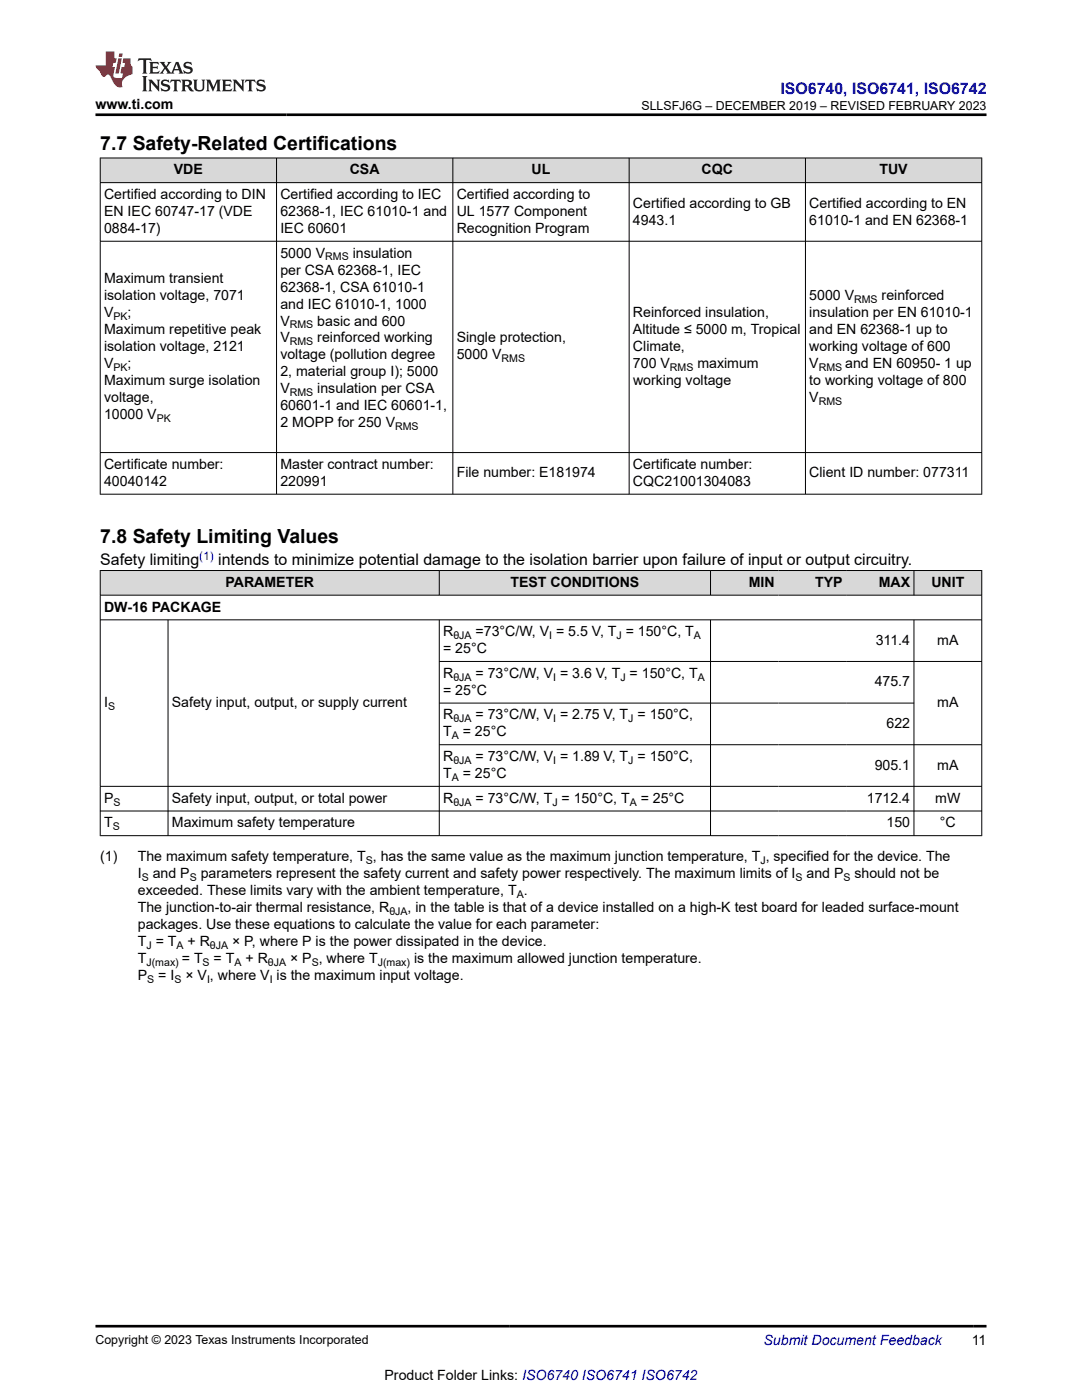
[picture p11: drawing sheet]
<svg xmlns="http://www.w3.org/2000/svg" width="216mm" height="279mm" viewBox="0 0 216 279" stroke-linecap="round" stroke-linejoin="round" font-family="sans-serif">
<defs><g id="words">
<g font-size="3.9">
<text x="20" y="29.9">7.7 Safety-Related Certifications</text>
<text x="20" y="108.4">7.8 Safety Limiting Values</text>
</g>
<text font-size="3.2" fill="#00f" x="155.7" y="18.7">ISO6740, ISO6741, ISO6742</text>
<g font-size="3.2">
<text x="20" y="112.8">Safety limiting</text>
<text x="43.6" y="112.8">intends to minimize potential damage to the isolation barrier upon failure of input or output circuitry.</text>
</g>
<g font-size="2.8">
<text x="19" y="21.8">www.ti.com</text>
<text x="34.7" y="34.8">VDE</text>
<text x="69.8" y="34.8">CSA</text>
<text x="106.1" y="34.8">UL</text>
<text x="140" y="34.8">CQC</text>
<text x="175.5" y="34.8">TUV</text>
<text x="20.8" y="39.7">Certified according to DIN</text>
<text x="55.9" y="39.7">Certified according to IEC</text>
<text x="91.1" y="39.7">Certified according to</text>
<text x="126.3" y="41.4">Certified according to GB</text>
<text x="161.5" y="41.4">Certified according to EN</text>
<text x="20.8" y="43.1">EN IEC 60747-17 (VDE</text>
<text x="20.8" y="46.5">0884-17)</text>
<text x="55.9" y="43.1">62368-1, IEC 61010-1 and</text>
<text x="55.9" y="46.5">IEC 60601</text>
<text x="91.1" y="43.1">UL 1577 Component</text>
<text x="91.1" y="46.5">Recognition Program</text>
<text x="126.3" y="44.8">4943.1</text>
<text x="161.5" y="44.8">61010-1 and EN 62368-1</text>
<text x="55.9" y="51.4">5000 V</text>
<text x="70.4" y="51.4">insulation</text>
<text x="20.8" y="56.5">Maximum transient</text>
<text x="20.8" y="59.9">isolation voltage, 7071</text>
<text x="55.9" y="54.8">per CSA 62368-1, IEC</text>
<text x="55.9" y="58.2">62368-1, CSA 61010-1</text>
<text x="161.5" y="59.9">5000 V</text>
<text x="175.9" y="59.9">reinforced</text>
<text x="20.8" y="63.3">V</text>
<text x="25.5" y="63.3">;</text>
<text x="55.9" y="61.6">and IEC 61010-1, 1000</text>
<text x="55.9" y="65">V</text>
<text x="63.3" y="65">basic and 600</text>
<text x="126.3" y="63.3">Reinforced insulation,</text>
<text x="161.5" y="63.3">insulation per EN 61010-1</text>
<text x="20.8" y="70">isolation voltage, 2121</text>
<text x="20.8" y="66.7">Maximum repetitive peak</text>
<text x="55.9" y="68.4">V</text>
<text x="55.9" y="71.7">voltage (pollution degree</text>
<text x="63.3" y="68.4">reinforced working</text>
<text x="91.1" y="68.4">Single protection,</text>
<text x="91.1" y="71.7">5000 V</text>
<text x="126.3" y="66.7">Altitude ≤ 5000 m, Tropical</text>
<text x="126.3" y="70">Climate,</text>
<text x="161.5" y="66.7">and EN 62368-1 up to</text>
<text x="161.5" y="70">working voltage of 600</text>
<text x="20.8" y="73.4">V</text>
<text x="20.8" y="76.8">Maximum surge isolation</text>
<text x="25.5" y="73.4">;</text>
<text x="55.9" y="75.1">2, material group I); 5000</text>
<text x="126.3" y="73.4">700 V</text>
<text x="126.3" y="76.8">working voltage</text>
<text x="139.2" y="73.4">maximum</text>
<text x="161.5" y="73.4">V</text>
<text x="161.5" y="76.8">to working voltage of 800</text>
<text x="168.7" y="73.4">and EN 60950- 1 up</text>
<text x="20.8" y="80.2">voltage,</text>
<text x="20.8" y="83.6">10000 V</text>
<text x="55.9" y="81.9">60601-1 and IEC 60601-1,</text>
<text x="55.9" y="78.5">V</text>
<text x="63.3" y="78.5">insulation per CSA</text>
<text x="161.5" y="80.2">V</text>
<text x="55.9" y="85.3">2 MOPP for 250 V</text>
<text x="20.8" y="93.6">Certificate number:</text>
<text x="55.9" y="93.6">Master contract number:</text>
<text x="91.1" y="95.3">File number: E181974</text>
<text x="126.3" y="93.6">Certificate number:</text>
<text x="161.5" y="95.3">Client ID number: 077311</text>
<text x="20.8" y="97">40040142</text>
<text x="55.9" y="97">220991</text>
<text x="126.3" y="97">CQC21001304083</text>
<text x="45" y="117.1">PARAMETER</text>
<text x="101.9" y="117.1">TEST CONDITIONS</text>
<text x="149.4" y="117.1">MIN</text>
<text x="162.6" y="117.1">TYP</text>
<text x="175.3" y="117.1">MAX</text>
<text x="185.8" y="117.1">UNIT</text>
<text x="20.8" y="122.1">DW-16 PACKAGE</text>
<text x="88.4" y="127">R</text>
<text x="88.4" y="130.4">= 25°C</text>
<text x="94.9" y="127">=73°C/W, V = 5.5 V, T = 150°C, T</text>
<text x="174.7" y="128.7">311.4</text>
<text x="187" y="128.7">mA</text>
<text x="88.4" y="135.3">R</text>
<text x="94.9" y="135.3">= 73°C/W, V = 3.6 V, T = 150°C, T</text>
<text x="174.5" y="137">475.7</text>
<text x="20.8" y="141.1">I</text>
<text x="34.3" y="141.1">Safety input, output, or supply current</text>
<text x="88.4" y="138.7">= 25°C</text>
<text x="88.4" y="143.6">R</text>
<text x="94.9" y="143.6">= 73°C/W, V = 2.75 V, T = 150°C,</text>
<text x="187" y="141.1">mA</text>
<text x="88.4" y="147">T</text>
<text x="92.3" y="147">= 25°C</text>
<text x="176.9" y="145.3">622</text>
<text x="88.4" y="151.9">R</text>
<text x="88.4" y="155.3">T</text>
<text x="92.3" y="155.3">= 25°C</text>
<text x="94.9" y="151.9">= 73°C/W, V = 1.89 V, T = 150°C,</text>
<text x="174.5" y="153.6">905.1</text>
<text x="187" y="153.6">mA</text>
<text x="20.8" y="160.2">P</text>
<text x="34.3" y="160.2">Safety input, output, or total power</text>
<text x="88.4" y="160.2">R</text>
<text x="94.9" y="160.2">= 73°C/W, T = 150°C, T</text>
<text x="127.9" y="160.2">= 25°C</text>
<text x="173" y="160.2">1712.4</text>
<text x="186.6" y="160.2">mW</text>
<text x="20.8" y="165.1">T</text>
<text x="34.3" y="165.1">Maximum safety temperature</text>
<text x="176.9" y="165.1">150</text>
<text x="187.6" y="165.1">°C</text>
<text x="20" y="171.9">(1)</text>
<text x="27.5" y="171.9">The maximum safety temperature, T , has the same value as the maximum junction temperature, T , specified for the device. The</text>
<text x="27.5" y="178.7">exceeded. These limits vary with the ambient temperature, T .</text>
<text x="27.5" y="175.3">I</text>
<text x="30.5" y="175.3">and P</text>
<text x="40.1" y="175.3">parameters represent the safety current and safety power respectively. The maximum limits of I</text>
<text x="160.9" y="175.3">and P</text>
<text x="170.5" y="175.3">should not be</text>
<text x="27.5" y="185.5">packages. Use these equations to calculate the value for each parameter:</text>
<text x="27.5" y="182.1">The junction-to-air thermal resistance, R</text>
<text x="81.3" y="182.1">, in the table is that of a device installed on a high-K test board for leaded surface-mount</text>
<text x="27.5" y="188.9">T = T</text>
<text x="37.4" y="188.9">+ R</text>
<text x="46.3" y="188.9">× P, where P is the power dissipated in the device.</text>
<text x="27.5" y="192.2">T</text>
<text x="27.5" y="195.6">P</text>
<text x="31.6" y="195.6">= I</text>
<text x="36.3" y="192.2">= T</text>
<text x="37" y="195.6">× V , where V is the maximum input voltage.</text>
<text x="42.6" y="192.2">= T</text>
<text x="49" y="192.2">+ R</text>
<text x="57.9" y="192.2">× P , where T</text>
<text x="82.6" y="192.2">is the maximum allowed junction temperature.</text>
<text x="193.9" y="268.5">11</text>
<text x="76.7" y="275.3">Product Folder Links: ISO6740 ISO6741 ISO6742</text>
</g>
<text font-size="2.8" fill="#00f" x="152.4" y="268.5">Submit Document Feedback</text>
<g font-size="2.5">
<text x="128" y="21.9">SLLSFJ6G – DECEMBER 2019 – REVISED FEBRUARY 2023</text>
<text x="19" y="268.2">Copyright © 2023 Texas Instruments Incorporated</text>
</g>
<text font-size="2.4" fill="#00f" x="39.8" y="111.7">(1)</text>
<g font-size="2.1">
<text x="64.9" y="52">RMS</text>
<text x="22.6" y="63.8">PK</text>
<text x="57.8" y="65.5">RMS</text>
<text x="170.4" y="60.5">RMS</text>
<text x="57.8" y="68.9">RMS</text>
<text x="22.7" y="74">PK</text>
<text x="100.1" y="72.3">RMS</text>
<text x="133.7" y="74">RMS</text>
<text x="163.4" y="74">RMS</text>
<text x="57.8" y="79.1">RMS</text>
<text x="163.4" y="80.8">RMS</text>
<text x="31.3" y="84.2">PK</text>
<text x="78.8" y="85.9">RMS</text>
<text x="90.5" y="127.5">θJA</text>
<text x="109.6" y="127.5">I</text>
<text x="123" y="127.5">J</text>
<text x="138.5" y="127.5">A</text>
<text x="90.5" y="135.8">θJA</text>
<text x="110.4" y="135.8">I</text>
<text x="123.8" y="135.8">J</text>
<text x="139.2" y="135.8">A</text>
<text x="21.6" y="141.7">S</text>
<text x="90.1" y="147.5">A</text>
<text x="90.5" y="144.2">θJA</text>
<text x="110.4" y="144.2">I</text>
<text x="125.4" y="144.2">J</text>
<text x="90.1" y="155.9">A</text>
<text x="90.5" y="152.5">θJA</text>
<text x="110.4" y="152.5">I</text>
<text x="125.4" y="152.5">J</text>
<text x="22.6" y="160.8">S</text>
<text x="90.5" y="160.8">θJA</text>
<text x="110.2" y="160.8">J</text>
<text x="125.7" y="160.8">A</text>
<text x="22.5" y="165.7">S</text>
<text x="73" y="172.5">S</text>
<text x="151.7" y="172.5">J</text>
<text x="28.3" y="175.9">S</text>
<text x="37.9" y="175.9">S</text>
<text x="103.1" y="179.3">A</text>
<text x="158.7" y="175.9">S</text>
<text x="168.3" y="175.9">S</text>
<text x="77.7" y="182.7">θJA</text>
<text x="29.2" y="189.4">J</text>
<text x="35.2" y="189.4">A</text>
<text x="41.9" y="189.4">θJA</text>
<text x="29.2" y="192.8">J(max)</text>
<text x="29.4" y="196.2">S</text>
<text x="34.8" y="196.2">S</text>
<text x="40.4" y="192.8">S</text>
<text x="41.3" y="196.2">I</text>
<text x="46.8" y="192.8">A</text>
<text x="53.5" y="192.8">θJA</text>
<text x="53.8" y="196.2">I</text>
<text x="62.2" y="192.8">S</text>
<text x="75.4" y="192.8">J(max)</text>
</g>
</g></defs>
<g fill="#d8d8d8">
<path d="M20 31.5h175.9v5h-175.9z" fill-rule="evenodd"/>
<path d="M20.1 31.6h35v4.8h-35z" fill-rule="evenodd"/>
<path d="M55.2 31.6h35.1v4.8h-35.1z" fill-rule="evenodd"/>
<path d="M90.4 31.6h35.1v4.8h-35.1z" fill-rule="evenodd"/>
<path d="M125.6 31.6h35.1v4.8h-35.1z" fill-rule="evenodd"/>
<path d="M160.8 31.6h35v4.8h-35z" fill-rule="evenodd"/>
</g>
<path d="M19.9 31.5h176.1M19.9 36.5h176.1M20 31.5v67.2M55.2 31.5v67.2M90.4 31.5v67.2M125.5 31.5v67.2M160.7 31.5v67.2M195.9 31.5v67.2M19.9 48.1h176.1M19.9 90.3h176.1M19.9 98.6h176.1" fill="none" stroke="#000" stroke-width=".2"/>
<g fill="#d8d8d8">
<path d="M20 113.9h175.9v4.9h-175.9z" fill-rule="evenodd"/>
<path d="M20.1 113.9h67.5v4.8h-67.5z" fill-rule="evenodd"/>
<path d="M87.7 113.9h54v4.8h-54z" fill-rule="evenodd"/>
<path d="M141.8 113.9h13.5v4.8h-13.5z" fill-rule="evenodd"/>
<path d="M155.3 113.9h13.5v4.8h-13.5z" fill-rule="evenodd"/>
<path d="M168.8 113.9h13.5v4.8h-13.5z" fill-rule="evenodd"/>
<path d="M182.4 113.9h13.4v4.8h-13.4z" fill-rule="evenodd"/>
</g>
<g fill="none" stroke="#000" stroke-width=".2">
<path d="M19.9 113.9h176.1M19.9 118.8h176.1M20 113.8v53M87.7 113.8v5M141.8 113.8v5M182.4 113.8v5M195.9 113.8v53M19.9 123.7h176.1M33.5 123.7v43.1M87.7 123.7v43.1M87.7 132h108.3M141.8 123.7v43.1"/>
<path d="M182.4 123.7v43.1M87.7 140.3h94.7M196 156.9h-176.1M196 148.6h-108.3M19.9 161.9h176.1M19.9 166.8h176.1"/>
</g>
<path d="M27.7 11.6l-.2 .6 .5-.2h.6v.1v2.2l-.2 .4h1l-.2-.4v-2.2v-.1h.5l.5 .2-.1-.6zM29.8 12.4l.2 .3v1.6l-.2 .4h1.9l.1-.6a1.08 1.08 0 0 1-1.3 .2v-.7h.6l.4 .2v-.7l-.4 .2h-.6v-.5l.2-.2a1 1 0 0 1 1 .3l-.1-.5zM31.8 12.4l1 1.1-1 1.2h.9l-.2-.2 .4-.8 .5 .8-.2 .2h1.6l-.2-.2 .1-.5h1l.1 .5-.1 .2h.9l-.2-.4-.8-1.9h-.5l-1 2.1-.8-1.1 .9-1h-.8l.2 .2-.5 .6-.3-.6 .1-.2zM35.2 12.8l.4 1h-.8zM36.8 12.5a.65 .65 0 0 0-.2 .7 .65 .65 0 0 0 .6 .5l.7 .1 .1 .3a.79 .79 0 0 1-.7 .4 .79 .79 0 0 1-.7-.5l.1 .7 .2-.1a.93 .93 0 0 0 1.1 0 .93 .93 0 0 0 .4-.9 1.46 1.46 0 0 0-1.2-.6l-.1-.3a1.09 1.09 0 0 1 1.2 .2l-.2-.6-.1 .1-.6-.2zM28.4 15.2l.2 .4v2.2l-.2 .4h1l-.2-.4v-2.2l.2-.4zM29.6 15.9l.2 .4v1.5l-.2 .4h.8l-.3-.4v-1.3l1.7 1.8v-2l.2-.4h-.8l.2 .2 .1 1.1-1.2-1.3zM32.3 16a.65 .65 0 0 0-.2 .8 .65 .65 0 0 0 .7 .4l.6 .2 .1 .2a.79 .79 0 0 1-.7 .4 .79 .79 0 0 1-.7-.5l.1 .7 .2-.1a.93 .93 0 0 0 1.1 .1 .93 .93 0 0 0 .4-1 1.46 1.46 0 0 0-1.2-.5l-.1-.4a1.09 1.09 0 0 1 1.2 .2l-.2-.6-.1 .1-.6-.1zM34.1 15.9l-.1 .6a.63 .63 0 0 1 .7-.3l.1 1.6-.3 .4h1l-.2-.4v-1.6a.66 .66 0 0 1 .8 .3l-.1-.6zM36.2 15.9l.2 .4v1.5l-.2 .4h.9l-.2-.2v-.7h.5l.1 .2a.79 .79 0 0 0 1.2 .6l-1-.9a.61 .61 0 0 0 .6-.6 .61 .61 0 0 0-.5-.7zM36.9 16.2h.2a.47 .47 0 0 1 .5 .1 .47 .47 0 0 1 .1 .5l-.2 .1-.6 .1zM38.5 15.9l.2 .2a2.27 2.27 0 0 0 .4 2 1.04 1.04 0 0 0 1.7-.7v-1.3l.2-.2h-.8l.2 .4v1.1a.6 .6 0 0 1-.6 .6 .6 .6 0 0 1-.6-.6v-1.1l.3-.4zM41.1 15.9l.2 .4v1.5l-.2 .4h.7l-.2-.4v-1.4l.9 1.9 .8-1.9v1.4l-.2 .4h1l-.3-.4v-1.5l.3-.4h-.8l-.7 1.5-.7-1.5zM44.3 15.9l.2 .4v1.5l-.2 .4h1.9l.1-.6a1.09 1.09 0 0 1-1.3 .2v-.7h.6l.4 .2v-.6l-.4 .2h-.6v-.6l.2-.1a1.01 1.01 0 0 1 1 .3l-.1-.6zM46.4 15.9l.3 .4v1.5l-.3 .4h.8l-.2-.4v-1.3l1.6 1.8v-2l.2-.4h-.7l.2 .2v1.1l-1.2-1.3zM49 15.9l-.1 .6a.63 .63 0 0 1 .8-.3v1.6l-.3 .4h1l-.2-.4v-1.6a.66 .66 0 0 1 .8 .3l-.1-.6zM51.4 16a.65 .65 0 0 0-.2 .8 .65 .65 0 0 0 .6 .4l.6 .2 .2 .2a.79 .79 0 0 1-.8 .4 .79 .79 0 0 1-.6-.5l.1 .7 .2-.1a.93 .93 0 0 0 1 .1 .93 .93 0 0 0 .5-1 1.46 1.46 0 0 0-1.3-.5l-.1-.4a1.09 1.09 0 0 1 1.3 .2l-.2-.6-.2 .1-.5-.1z" fill="#231f20"/>
<path d="M21.1 10.3v2.7h-2.1l.1 .4 .9 1a.95 .95 0 0 0 .9 .9 .59 .59 0 0 1 .6-.4 .59 .59 0 0 1 .5 .3l.4 .8a1.59 1.59 0 0 0 2.1 1.4 1.61 1.61 0 0 1 1-2.3l1-.3-.1-1.5a1.59 1.59 0 0 1-.4-1.7h-1.4l-.2 .9h.5l-.1 .9h-.5l-.2 .9v.3l.4 .1-.2 .9h-.6a.73 .73 0 0 1-1.1-.7l.3-1.5h-.5l.2-.9h.5l.2-.9h-.5v-1.3zM23.6 11.6l-.6 3.1h.7l.6-3.1zM23.8 10.7l-.1 .6h.7l.1-.6z" fill="#ed1c24"/>
<path d="M19 22.9h177.8M19 264.7h177.8" fill="none" stroke="#000" stroke-width=".53"/>
<use href="#words"/>
</svg>
